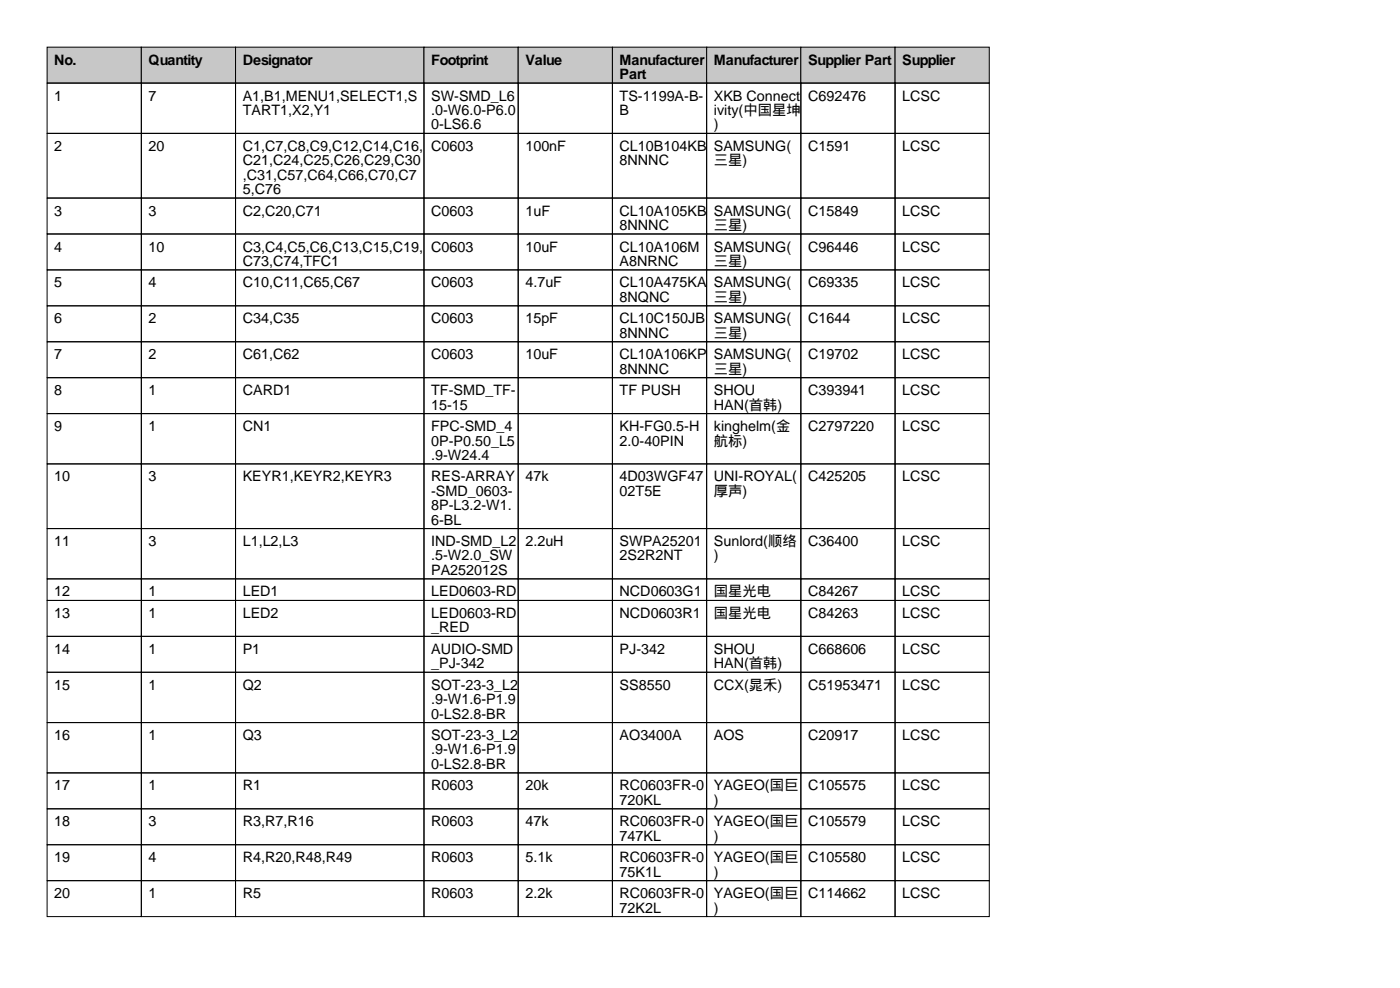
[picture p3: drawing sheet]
<svg xmlns="http://www.w3.org/2000/svg" width="297mm" height="210mm" viewBox="0 0 297 210" stroke-linecap="round" stroke-linejoin="round" font-family="sans-serif">
<defs><g id="words">
<g font-size="3">
<text x="11.5" y="13.7">No.</text>
<text x="31.5" y="13.7">Quantity</text>
<text x="51.5" y="13.7">Designator</text>
<text x="91.5" y="13.7">Footprint</text>
<text x="111.5" y="13.7">Value</text>
<text x="131.5" y="13.7">Manufacturer</text>
<text x="131.5" y="16.8">Part</text>
<text x="151.5" y="13.7">Manufacturer</text>
<text x="171.5" y="13.7">Supplier Part</text>
<text x="191.5" y="13.7">Supplier</text>
<text x="11.5" y="21.3">1</text>
<text x="31.5" y="21.3">7</text>
<text x="51.5" y="21.3">A1,B1,MENU1,SELECT1,S</text>
<text x="91.5" y="21.3">SW-SMD_L6</text>
<text x="131.5" y="21.3">TS-1199A-B-</text>
<text x="151.5" y="21.3">XKB Connect</text>
<text x="171.5" y="21.3">C692476</text>
<text x="191.5" y="21.3">LCSC</text>
<text x="51.5" y="24.4">TART1,X2,Y1</text>
<text x="91.5" y="24.4">.0-W6.0-P6.0</text>
<text x="91.5" y="27.4">0-LS6.6</text>
<text x="131.5" y="24.4">B</text>
<text x="151.5" y="24.4">ivity(中国星坤</text>
<text x="151.5" y="27.4">)</text>
<text x="11.5" y="32">2</text>
<text x="31.5" y="32">20</text>
<text x="51.5" y="32">C1,C7,C8,C9,C12,C14,C16,</text>
<text x="51.5" y="35.1">C21,C24,C25,C26,C29,C30</text>
<text x="91.5" y="32">C0603</text>
<text x="111.5" y="32">100nF</text>
<text x="131.5" y="32">CL10B104KB</text>
<text x="131.5" y="35.1">8NNNC</text>
<text x="151.5" y="32">SAMSUNG(</text>
<text x="151.5" y="35.1">三星)</text>
<text x="171.5" y="32">C1591</text>
<text x="191.5" y="32">LCSC</text>
<text x="51.5" y="38.1">,C31,C57,C64,C66,C70,C7</text>
<text x="51.5" y="41.2">5,C76</text>
<text x="11.5" y="45.7">3</text>
<text x="31.5" y="45.7">3</text>
<text x="51.5" y="45.7">C2,C20,C71</text>
<text x="91.5" y="45.7">C0603</text>
<text x="111.5" y="45.7">1uF</text>
<text x="131.5" y="45.7">CL10A105KB</text>
<text x="151.5" y="45.7">SAMSUNG(</text>
<text x="171.5" y="45.7">C15849</text>
<text x="191.5" y="45.7">LCSC</text>
<text x="11.5" y="53.3">4</text>
<text x="31.5" y="53.3">10</text>
<text x="51.5" y="53.3">C3,C4,C5,C6,C13,C15,C19,</text>
<text x="91.5" y="53.3">C0603</text>
<text x="111.5" y="53.3">10uF</text>
<text x="131.5" y="48.8">8NNNC</text>
<text x="131.5" y="53.3">CL10A106M</text>
<text x="151.5" y="48.8">三星)</text>
<text x="151.5" y="53.3">SAMSUNG(</text>
<text x="171.5" y="53.3">C96446</text>
<text x="191.5" y="53.3">LCSC</text>
<text x="51.5" y="56.4">C73,C74,TFC1</text>
<text x="131.5" y="56.4">A8NRNC</text>
<text x="151.5" y="56.4">三星)</text>
<text x="11.5" y="61">5</text>
<text x="31.5" y="61">4</text>
<text x="51.5" y="61">C10,C11,C65,C67</text>
<text x="91.5" y="61">C0603</text>
<text x="111.5" y="61">4.7uF</text>
<text x="131.5" y="61">CL10A475KA</text>
<text x="131.5" y="64">8NQNC</text>
<text x="151.5" y="61">SAMSUNG(</text>
<text x="151.5" y="64">三星)</text>
<text x="171.5" y="61">C69335</text>
<text x="191.5" y="61">LCSC</text>
<text x="11.5" y="68.6">6</text>
<text x="31.5" y="68.6">2</text>
<text x="51.5" y="68.6">C34,C35</text>
<text x="91.5" y="68.6">C0603</text>
<text x="111.5" y="68.6">15pF</text>
<text x="131.5" y="68.6">CL10C150JB</text>
<text x="131.5" y="71.6">8NNNC</text>
<text x="151.5" y="68.6">SAMSUNG(</text>
<text x="151.5" y="71.6">三星)</text>
<text x="171.5" y="68.6">C1644</text>
<text x="191.5" y="68.6">LCSC</text>
<text x="11.5" y="76.2">7</text>
<text x="31.5" y="76.2">2</text>
<text x="51.5" y="76.2">C61,C62</text>
<text x="91.5" y="76.2">C0603</text>
<text x="111.5" y="76.2">10uF</text>
<text x="131.5" y="76.2">CL10A106KP</text>
<text x="151.5" y="76.2">SAMSUNG(</text>
<text x="171.5" y="76.2">C19702</text>
<text x="191.5" y="76.2">LCSC</text>
<text x="11.5" y="83.8">8</text>
<text x="31.5" y="83.8">1</text>
<text x="51.5" y="83.8">CARD1</text>
<text x="91.5" y="83.8">TF-SMD_TF-</text>
<text x="131.5" y="79.3">8NNNC</text>
<text x="131.5" y="83.8">TF PUSH</text>
<text x="151.5" y="79.3">三星)</text>
<text x="151.5" y="83.8">SHOU</text>
<text x="171.5" y="83.8">C393941</text>
<text x="191.5" y="83.8">LCSC</text>
<text x="91.5" y="86.9">15-15</text>
<text x="151.5" y="86.9">HAN(首韩)</text>
<text x="11.5" y="91.4">9</text>
<text x="31.5" y="91.4">1</text>
<text x="51.5" y="91.4">CN1</text>
<text x="91.5" y="91.4">FPC-SMD_4</text>
<text x="91.5" y="94.5">0P-P0.50_L5</text>
<text x="131.5" y="91.4">KH-FG0.5-H</text>
<text x="131.5" y="94.5">2.0-40PIN</text>
<text x="151.5" y="91.4">kinghelm(金</text>
<text x="151.5" y="94.5">航标)</text>
<text x="171.5" y="91.4">C2797220</text>
<text x="191.5" y="91.4">LCSC</text>
<text x="91.5" y="97.5">.9-W24.4</text>
<text x="11.5" y="102.1">10</text>
<text x="31.5" y="102.1">3</text>
<text x="51.5" y="102.1">KEYR1,KEYR2,KEYR3</text>
<text x="91.5" y="102.1">RES-ARRAY</text>
<text x="91.5" y="105.2">-SMD_0603-</text>
<text x="111.5" y="102.1">47k</text>
<text x="131.5" y="102.1">4D03WGF47</text>
<text x="131.5" y="105.2">02T5E</text>
<text x="151.5" y="102.1">UNI-ROYAL(</text>
<text x="151.5" y="105.2">厚声)</text>
<text x="171.5" y="102.1">C425205</text>
<text x="191.5" y="102.1">LCSC</text>
<text x="91.5" y="108.2">8P-L3.2-W1.</text>
<text x="91.5" y="111.3">6-BL</text>
<text x="11.5" y="115.8">11</text>
<text x="31.5" y="115.8">3</text>
<text x="51.5" y="115.8">L1,L2,L3</text>
<text x="91.5" y="115.8">IND-SMD_L2</text>
<text x="91.5" y="118.9">.5-W2.0_SW</text>
<text x="111.5" y="115.8">2.2uH</text>
<text x="131.5" y="115.8">SWPA25201</text>
<text x="131.5" y="118.9">2S2R2NT</text>
<text x="151.5" y="115.8">Sunlord(顺络</text>
<text x="151.5" y="118.9">)</text>
<text x="171.5" y="115.8">C36400</text>
<text x="191.5" y="115.8">LCSC</text>
<text x="91.5" y="121.9">PA252012S</text>
<text x="11.5" y="126.5">12</text>
<text x="11.5" y="131.1">13</text>
<text x="31.5" y="126.5">1</text>
<text x="31.5" y="131.1">1</text>
<text x="51.5" y="126.5">LED1</text>
<text x="51.5" y="131.1">LED2</text>
<text x="91.5" y="126.5">LED0603-RD</text>
<text x="91.5" y="131.1">LED0603-RD</text>
<text x="131.5" y="126.5">NCD0603G1</text>
<text x="131.5" y="131.1">NCD0603R1</text>
<text x="151.5" y="126.5">国星光电</text>
<text x="151.5" y="131.1">国星光电</text>
<text x="171.5" y="126.5">C84267</text>
<text x="171.5" y="131.1">C84263</text>
<text x="191.5" y="126.5">LCSC</text>
<text x="191.5" y="131.1">LCSC</text>
<text x="91.5" y="134.1">_RED</text>
<text x="11.5" y="138.7">14</text>
<text x="31.5" y="138.7">1</text>
<text x="51.5" y="138.7">P1</text>
<text x="91.5" y="138.7">AUDIO-SMD</text>
<text x="91.5" y="141.7">_PJ-342</text>
<text x="131.5" y="138.7">PJ-342</text>
<text x="151.5" y="138.7">SHOU</text>
<text x="151.5" y="141.7">HAN(首韩)</text>
<text x="171.5" y="138.7">C668606</text>
<text x="191.5" y="138.7">LCSC</text>
<text x="11.5" y="146.3">15</text>
<text x="31.5" y="146.3">1</text>
<text x="51.5" y="146.3">Q2</text>
<text x="91.5" y="146.3">SOT-23-3_L2</text>
<text x="91.5" y="149.4">.9-W1.6-P1.9</text>
<text x="131.5" y="146.3">SS8550</text>
<text x="151.5" y="146.3">CCX(晁禾)</text>
<text x="171.5" y="146.3">C51953471</text>
<text x="191.5" y="146.3">LCSC</text>
<text x="91.5" y="152.4">0-LS2.8-BR</text>
<text x="11.5" y="157">16</text>
<text x="31.5" y="157">1</text>
<text x="51.5" y="157">Q3</text>
<text x="91.5" y="157">SOT-23-3_L2</text>
<text x="91.5" y="160">.9-W1.6-P1.9</text>
<text x="131.5" y="157">AO3400A</text>
<text x="151.5" y="157">AOS</text>
<text x="171.5" y="157">C20917</text>
<text x="191.5" y="157">LCSC</text>
<text x="11.5" y="167.6">17</text>
<text x="31.5" y="167.6">1</text>
<text x="51.5" y="167.6">R1</text>
<text x="91.5" y="163.1">0-LS2.8-BR</text>
<text x="91.5" y="167.6">R0603</text>
<text x="111.5" y="167.6">20k</text>
<text x="131.5" y="167.6">RC0603FR-0</text>
<text x="151.5" y="167.6">YAGEO(国巨</text>
<text x="171.5" y="167.6">C105575</text>
<text x="191.5" y="167.6">LCSC</text>
<text x="131.5" y="170.7">720KL</text>
<text x="151.5" y="170.7">)</text>
<text x="11.5" y="175.3">18</text>
<text x="31.5" y="175.3">3</text>
<text x="51.5" y="175.3">R3,R7,R16</text>
<text x="91.5" y="175.3">R0603</text>
<text x="111.5" y="175.3">47k</text>
<text x="131.5" y="175.3">RC0603FR-0</text>
<text x="131.5" y="178.3">747KL</text>
<text x="151.5" y="175.3">YAGEO(国巨</text>
<text x="151.5" y="178.3">)</text>
<text x="171.5" y="175.3">C105579</text>
<text x="191.5" y="175.3">LCSC</text>
<text x="11.5" y="182.9">19</text>
<text x="31.5" y="182.9">4</text>
<text x="51.5" y="182.9">R4,R20,R48,R49</text>
<text x="91.5" y="182.9">R0603</text>
<text x="111.5" y="182.9">5.1k</text>
<text x="131.5" y="182.9">RC0603FR-0</text>
<text x="131.5" y="185.9">75K1L</text>
<text x="151.5" y="182.9">YAGEO(国巨</text>
<text x="151.5" y="185.9">)</text>
<text x="171.5" y="182.9">C105580</text>
<text x="191.5" y="182.9">LCSC</text>
<text x="11.5" y="190.5">20</text>
<text x="31.5" y="190.5">1</text>
<text x="51.5" y="190.5">R5</text>
<text x="91.5" y="190.5">R0603</text>
<text x="111.5" y="190.5">2.2k</text>
<text x="131.5" y="190.5">RC0603FR-0</text>
<text x="151.5" y="190.5">YAGEO(国巨</text>
<text x="171.5" y="190.5">C114662</text>
<text x="191.5" y="190.5">LCSC</text>
<text x="131.5" y="193.6">72K2L</text>
<text x="151.5" y="193.6">)</text>
</g>
</g></defs>
<g fill="#c7c7c7" stroke="#000" stroke-width=".21">
<path d="M10 10h20v7.6h-20z"/>
<path d="M30 10h20v7.6h-20z"/>
<path d="M50 10h40v7.6h-40z"/>
<path d="M90 10h20v7.6h-20z"/>
<path d="M110 10h20v7.6h-20z"/>
<path d="M130 10h20v7.6h-20z"/>
<path d="M150 10h20v7.6h-20z"/>
<path d="M170 10h20v7.6h-20z"/>
<path d="M190 10h20v7.6h-20z"/>
</g>
<g fill="none" stroke="#000" stroke-width=".21">
<path d="M10 17.6h20v10.7h-20zM30 17.6h20v10.7h-20zM50 17.6h40v10.7h-40zM90 17.6h20v10.7h-20zM110 17.6h20v10.7h-20zM130 17.6h20v10.7h-20zM150 17.6h20v10.7h-20zM170 17.6h20v10.7h-20zM190 17.6h20v10.7h-20zM10 28.3h20v13.7h-20zM30 28.3h20v13.7h-20zM50 28.3h40v13.7h-40z"/>
<path d="M90 28.3h20v13.7h-20zM110 28.3h20v13.7h-20zM130 28.3h20v13.7h-20zM150 28.3h20v13.7h-20zM170 28.3h20v13.7h-20zM190 28.3h20v13.7h-20zM10 42h20v7.6h-20zM10 49.6h20v7.6h-20zM10 57.2h20v7.7h-20zM30 42h20v7.6h-20zM30 49.6h20v7.6h-20zM30 57.2h20v7.7h-20z"/>
<path d="M50 42h40v7.6h-40zM50 49.6h40v7.6h-40zM50 57.2h40v7.7h-40zM90 42h20v7.6h-20zM90 49.6h20v7.6h-20zM90 57.2h20v7.7h-20zM110 42h20v7.6h-20zM110 49.6h20v7.6h-20zM110 57.2h20v7.7h-20zM130 42h20v7.6h-20zM130 49.6h20v7.6h-20zM130 57.2h20v7.7h-20z"/>
<path d="M150 42h20v7.6h-20zM150 49.6h20v7.6h-20zM150 57.2h20v7.7h-20zM170 42h20v7.6h-20zM170 49.6h20v7.6h-20zM170 57.2h20v7.7h-20zM190 42h20v7.6h-20zM190 49.6h20v7.6h-20zM190 57.2h20v7.7h-20zM10 64.9h20v7.6h-20zM10 72.5h20v7.6h-20zM30 64.9h20v7.6h-20z"/>
<path d="M30 72.5h20v7.6h-20zM50 64.9h40v7.6h-40zM50 72.5h40v7.6h-40zM90 64.9h20v7.6h-20zM90 72.5h20v7.6h-20zM110 64.9h20v7.6h-20zM110 72.5h20v7.6h-20zM130 64.9h20v7.6h-20zM130 72.5h20v7.6h-20zM150 64.9h20v7.6h-20zM150 72.5h20v7.6h-20zM170 64.9h20v7.6h-20z"/>
<path d="M170 72.5h20v7.6h-20zM190 64.9h20v7.6h-20zM190 72.5h20v7.6h-20zM10 80.1h20v7.6h-20zM10 87.7h20v10.7h-20zM10 98.4h20v13.7h-20zM30 80.1h20v7.6h-20zM30 87.7h20v10.7h-20zM30 98.4h20v13.7h-20zM50 80.1h40v7.6h-40zM50 87.7h40v10.7h-40zM50 98.4h40v13.7h-40z"/>
<path d="M90 80.1h20v7.6h-20zM90 87.7h20v10.7h-20zM90 98.4h20v13.7h-20zM110 80.1h20v7.6h-20zM110 87.7h20v10.7h-20zM110 98.4h20v13.7h-20zM130 80.1h20v7.6h-20zM130 87.7h20v10.7h-20zM130 98.4h20v13.7h-20zM150 80.1h20v7.6h-20zM150 87.7h20v10.7h-20zM150 98.4h20v13.7h-20z"/>
<path d="M170 80.1h20v7.6h-20zM170 87.7h20v10.7h-20zM170 98.4h20v13.7h-20zM190 80.1h20v7.6h-20zM190 87.7h20v10.7h-20zM190 98.4h20v13.7h-20zM10 112.1h20v10.7h-20zM30 112.1h20v10.7h-20zM50 112.1h40v10.7h-40zM90 112.1h20v10.7h-20zM110 112.1h20v10.7h-20zM130 112.1h20v10.7h-20z"/>
<path d="M150 112.1h20v10.7h-20zM170 112.1h20v10.7h-20zM190 112.1h20v10.7h-20zM10 122.8h20v4.5h-20zM10 127.3h20v7.7h-20zM10 135h20v7.6h-20zM30 122.8h20v4.5h-20zM30 127.3h20v7.7h-20zM30 135h20v7.6h-20zM50 122.8h40v4.5h-40zM50 127.3h40v7.7h-40zM50 135h40v7.6h-40z"/>
<path d="M90 122.8h20v4.5h-20zM90 127.3h20v7.7h-20zM90 135h20v7.6h-20zM110 122.8h20v4.5h-20zM110 127.3h20v7.7h-20zM110 135h20v7.6h-20zM130 122.8h20v4.5h-20zM130 127.3h20v7.7h-20zM130 135h20v7.6h-20zM150 122.8h20v4.5h-20zM150 127.3h20v7.7h-20zM150 135h20v7.6h-20z"/>
<path d="M170 122.8h20v4.5h-20zM170 127.3h20v7.7h-20zM170 135h20v7.6h-20zM190 122.8h20v4.5h-20zM190 127.3h20v7.7h-20zM190 135h20v7.6h-20zM10 142.6h20v10.7h-20zM10 153.3h20v10.6h-20zM30 142.6h20v10.7h-20zM30 153.3h20v10.6h-20zM50 142.6h40v10.7h-40zM50 153.3h40v10.6h-40z"/>
<path d="M90 142.6h20v10.7h-20zM90 153.3h20v10.6h-20zM110 142.6h20v10.7h-20zM110 153.3h20v10.6h-20zM130 142.6h20v10.7h-20zM130 153.3h20v10.6h-20zM150 142.6h20v10.7h-20zM150 153.3h20v10.6h-20zM170 142.6h20v10.7h-20zM170 153.3h20v10.6h-20zM190 142.6h20v10.7h-20zM190 153.3h20v10.6h-20z"/>
<path d="M10 163.9h20v7.6h-20zM10 171.5h20v7.7h-20zM10 179.2h20v7.6h-20zM30 163.9h20v7.6h-20zM30 171.5h20v7.7h-20zM30 179.2h20v7.6h-20zM50 163.9h40v7.6h-40zM50 171.5h40v7.7h-40zM50 179.2h40v7.6h-40zM90 163.9h20v7.6h-20zM90 171.5h20v7.7h-20zM90 179.2h20v7.6h-20z"/>
<path d="M110 163.9h20v7.6h-20zM110 171.5h20v7.7h-20zM110 179.2h20v7.6h-20zM130 163.9h20v7.6h-20zM130 171.5h20v7.7h-20zM130 179.2h20v7.6h-20zM150 163.9h20v7.6h-20zM150 171.5h20v7.7h-20zM150 179.2h20v7.6h-20zM170 163.9h20v7.6h-20zM170 171.5h20v7.7h-20zM170 179.2h20v7.6h-20z"/>
<path d="M190 163.9h20v7.6h-20zM190 171.5h20v7.7h-20zM190 179.2h20v7.6h-20zM10 186.8h20v7.6h-20zM30 186.8h20v7.6h-20zM50 186.8h40v7.6h-40zM90 186.8h20v7.6h-20zM110 186.8h20v7.6h-20zM130 186.8h20v7.6h-20zM150 186.8h20v7.6h-20zM170 186.8h20v7.6h-20zM190 186.8h20v7.6h-20z"/>
</g>
<use href="#words"/>
</svg>
